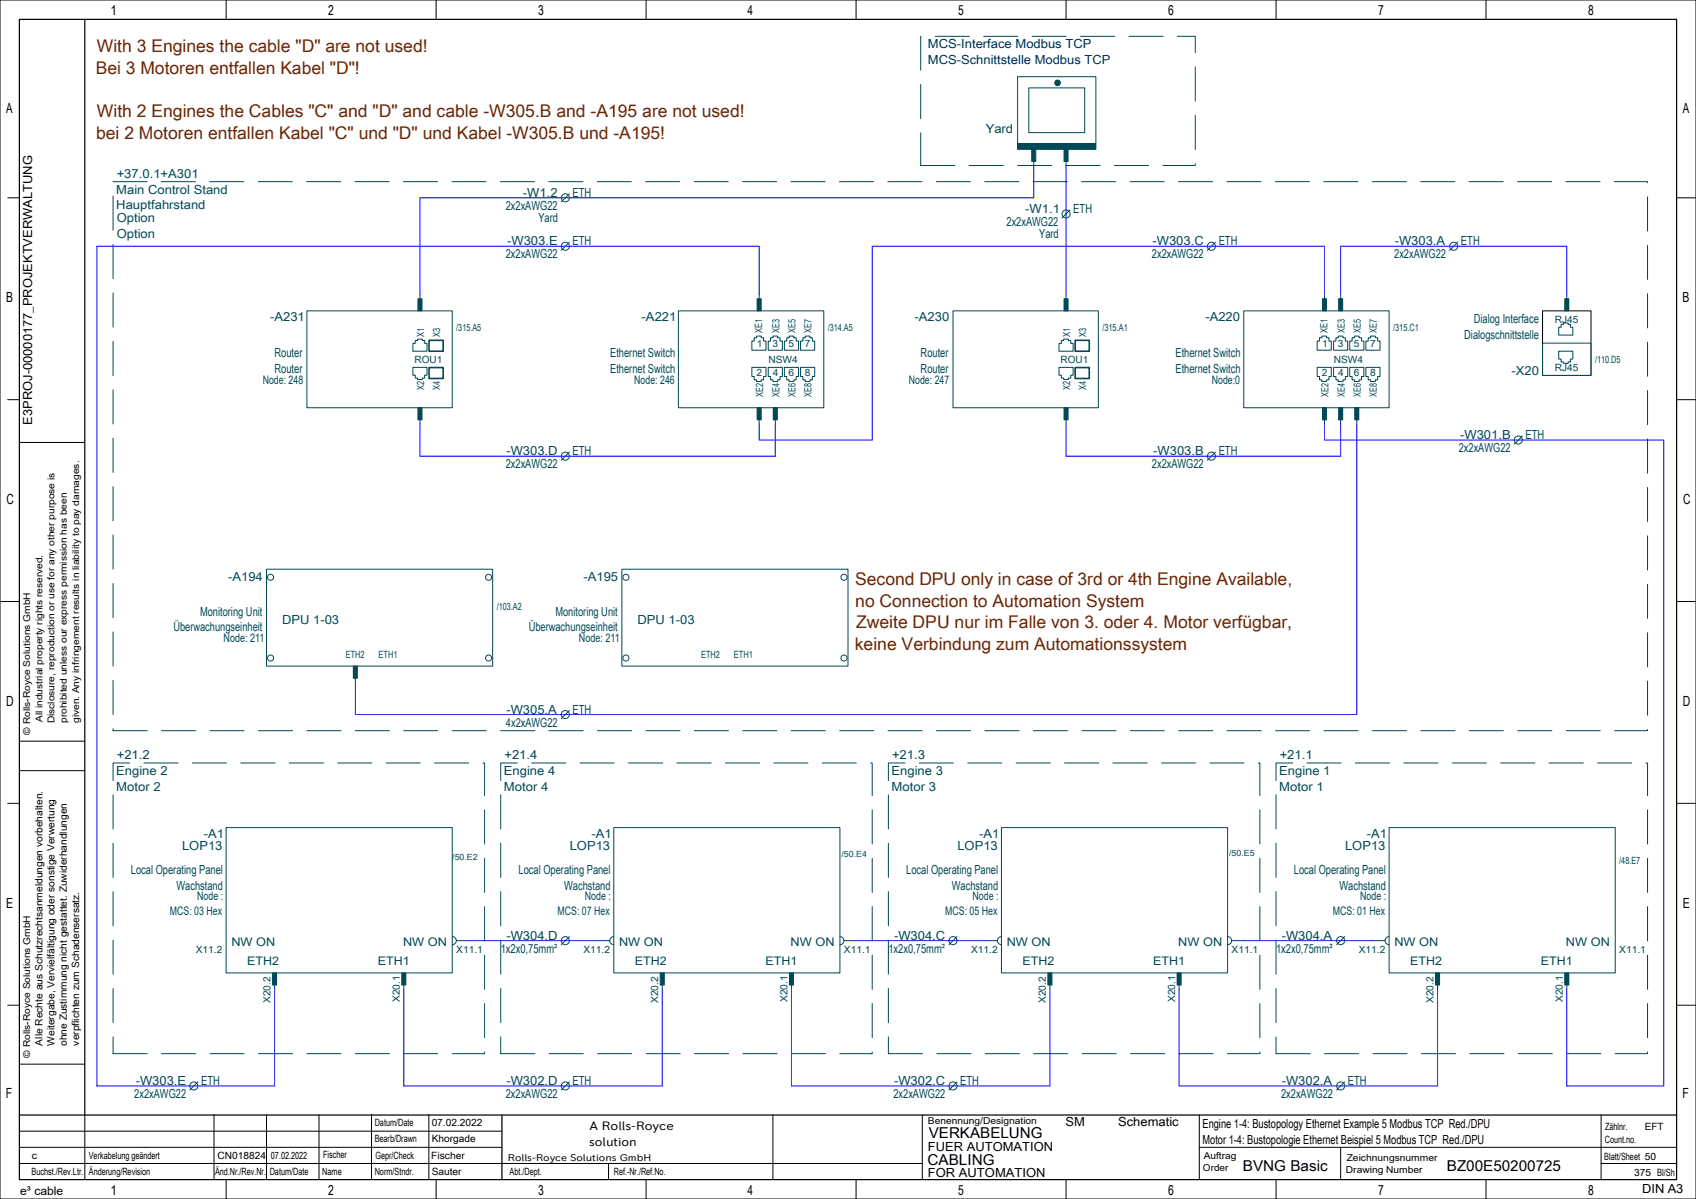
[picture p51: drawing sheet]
<svg xmlns="http://www.w3.org/2000/svg" width="420mm" height="297mm" viewBox="0 0 420 297" stroke-linecap="round" stroke-linejoin="round" font-family="sans-serif">
<defs><g id="words">
<g font-size="4.3" fill="#6d2400">
<text x="24" y="13">With 3 Engines the cable &quot;D&quot; are not used!</text>
<text x="23.7" y="18.3">Bei 3 Motoren entfallen Kabel &quot;D&quot;!</text>
<text x="24" y="29">With 2 Engines the Cables &quot;C&quot; and &quot;D&quot; and cable -W305.B and -A195 are not used!</text>
<text x="23.8" y="34.3">bei 2 Motoren entfallen Kabel &quot;C&quot; und &quot;D&quot; und Kabel -W305.B und -A195!</text>
<text x="211.8" y="145">Second DPU only in case of 3rd or 4th Engine Available,</text>
<text x="211.8" y="150.3">no Connection to Automation System</text>
<text x="212" y="155.6">Zweite DPU nur im Falle von 3. oder 4. Motor verfügbar,</text>
<text x="211.7" y="161">keine Verbindung zum Automationssystem</text>
</g>
<g font-size="3.7">
<text x="230" y="282">VERKABELUNG</text>
<text x="229.7" y="288.5">CABLING</text>
<text x="307.8" y="290">BVNG Basic</text>
<text x="358.3" y="290">BZ00E50200725</text>
</g>
<g font-size="3.5">
<text x="27.3" y="3.8">1</text>
<text x="81.3" y="3.8">2</text>
<text x="133.3" y="3.8">3</text>
<text x="185.1" y="3.8">4</text>
<text x="237.3" y="3.8">5</text>
<text x="289.3" y="3.8">6</text>
<text x="341.3" y="3.8">7</text>
<text x="393.3" y="3.8">8</text>
<text x="1.5" y="28.1">A</text>
<text x="416.7" y="28.1">A</text>
<text x="1.5" y="74.9">B</text>
<text x="416.7" y="74.9">B</text>
<text x="1.6" y="124.9">C</text>
<text x="416.8" y="124.9">C</text>
<text x="1.5" y="174.9">D</text>
<text x="416.7" y="174.9">D</text>
<text x="1.5" y="224.9">E</text>
<text x="416.7" y="224.9">E</text>
<text x="1.5" y="271.9">F</text>
<text x="416.7" y="271.9">F</text>
<text x="27.3" y="296">1</text>
<text x="81.3" y="296">2</text>
<text x="133.3" y="296">3</text>
<text x="185.1" y="296">4</text>
<text x="237.3" y="296">5</text>
<text x="289.3" y="296">6</text>
<text x="341.3" y="296">7</text>
<text x="393.3" y="296">8</text>
</g>
<g font-size="3.1" fill="#002455">
<text x="229.8" y="12">MCS-Interface Modbus TCP</text>
<text x="229.8" y="15.9">MCS-Schnittstelle Modbus TCP</text>
</g>
<g font-size="3.1" fill="#004855">
<text x="244.1" y="33">Yard</text>
<text x="28.8" y="48">Main Control Stand</text>
<text x="28.9" y="44">+37.0.1+A301</text>
<text x="28.8" y="51.9">Hauptfahrstand</text>
<text x="125.3" y="52">2x2xAWG22</text>
<text x="129.5" y="48.8">-W1.2</text>
<text x="141.8" y="48.8">ETH</text>
<text x="253.9" y="52.8">-W1.1</text>
<text x="265.8" y="52.8">ETH</text>
<text x="28.9" y="55">Option</text>
<text x="28.9" y="58.9">Option</text>
<text x="133.3" y="55">Yard</text>
<text x="249.3" y="56">2x2xAWG22</text>
<text x="257.3" y="59">Yard</text>
<text x="125.3" y="64">2x2xAWG22</text>
<text x="125.6" y="60.8">-W303.E</text>
<text x="141.8" y="60.8">ETH</text>
<text x="285.3" y="64">2x2xAWG22</text>
<text x="285.4" y="60.8">-W303.C</text>
<text x="301.8" y="60.8">ETH</text>
<text x="345.3" y="64">2x2xAWG22</text>
<text x="345.4" y="60.8">-W303.A</text>
<text x="361.8" y="60.8">ETH</text>
<text x="66.9" y="79.5">-A231</text>
<text x="158.9" y="79.5">-A221</text>
<text x="226.5" y="79.5">-A230</text>
<text x="298.5" y="79.5">-A220</text>
<text x="362.6" y="84">Dialogschnittstelle</text>
<text x="365" y="80.1">Dialog Interface</text>
<text x="68" y="88.5">Router</text>
<text x="151.1" y="88.5">Ethernet Switch</text>
<text x="228" y="88.5">Router</text>
<text x="291.1" y="88.5">Ethernet Switch</text>
<text x="68" y="92.4">Router</text>
<text x="151.1" y="92.4">Ethernet Switch</text>
<text x="228" y="92.4">Router</text>
<text x="291.1" y="92.4">Ethernet Switch</text>
<text x="374.3" y="93">-X20</text>
<text x="125.4" y="112.8">-W303.D</text>
<text x="141.8" y="112.8">ETH</text>
<text x="285.6" y="112.8">-W303.B</text>
<text x="301.8" y="112.8">ETH</text>
<text x="361.3" y="112">2x2xAWG22</text>
<text x="361.6" y="108.8">-W301.B</text>
<text x="377.8" y="108.8">ETH</text>
<text x="125.3" y="116">2x2xAWG22</text>
<text x="285.3" y="116">2x2xAWG22</text>
<text x="56.5" y="144">-A194</text>
<text x="144.5" y="144">-A195</text>
<text x="49.5" y="152.5">Monitoring Unit</text>
<text x="69.9" y="154.5">DPU 1-03</text>
<text x="137.5" y="152.5">Monitoring Unit</text>
<text x="157.9" y="154.5">DPU 1-03</text>
<text x="42.9" y="156.4">Überwachungseinheit</text>
<text x="130.9" y="156.4">Überwachungseinheit</text>
<text x="125.3" y="180">4x2xAWG22</text>
<text x="125.4" y="176.8">-W305.A</text>
<text x="141.8" y="176.8">ETH</text>
<text x="28.9" y="188">+21.2</text>
<text x="124.9" y="188">+21.4</text>
<text x="220.9" y="188">+21.3</text>
<text x="316.9" y="188">+21.1</text>
<text x="28.8" y="192">Engine 2</text>
<text x="28.8" y="195.9">Motor 2</text>
<text x="124.8" y="192">Engine 4</text>
<text x="124.8" y="195.9">Motor 4</text>
<text x="220.8" y="192">Engine 3</text>
<text x="220.8" y="195.9">Motor 3</text>
<text x="316.8" y="192">Engine 1</text>
<text x="316.8" y="195.9">Motor 1</text>
<text x="50.5" y="207.5">-A1</text>
<text x="146.5" y="207.5">-A1</text>
<text x="242.5" y="207.5">-A1</text>
<text x="338.5" y="207.5">-A1</text>
<text x="45.1" y="210.5">LOP13</text>
<text x="141.1" y="210.5">LOP13</text>
<text x="237.1" y="210.5">LOP13</text>
<text x="333.1" y="210.5">LOP13</text>
<text x="32.4" y="216.5">Local Operating Panel</text>
<text x="43.7" y="220.4">Wachstand</text>
<text x="128.4" y="216.5">Local Operating Panel</text>
<text x="139.7" y="220.4">Wachstand</text>
<text x="224.4" y="216.5">Local Operating Panel</text>
<text x="235.7" y="220.4">Wachstand</text>
<text x="320.4" y="216.5">Local Operating Panel</text>
<text x="331.7" y="220.4">Wachstand</text>
<text x="125.4" y="232.8">-W304.D</text>
<text x="221.4" y="232.8">-W304.C</text>
<text x="317.4" y="232.8">-W304.A</text>
<text x="124" y="236">1x2x0,75mm²</text>
<text x="220" y="236">1x2x0,75mm²</text>
<text x="316" y="236">1x2x0,75mm²</text>
<text x="33.6" y="268.8">-W303.E</text>
<text x="49.8" y="268.8">ETH</text>
<text x="125.4" y="268.8">-W302.D</text>
<text x="141.8" y="268.8">ETH</text>
<text x="221.4" y="268.8">-W302.C</text>
<text x="237.8" y="268.8">ETH</text>
<text x="317.4" y="268.8">-W302.A</text>
<text x="333.8" y="268.8">ETH</text>
<text x="33.3" y="272">2x2xAWG22</text>
<text x="125.3" y="272">2x2xAWG22</text>
<text x="221.3" y="272">2x2xAWG22</text>
<text x="317.3" y="272">2x2xAWG22</text>
</g>
<g font-size="3.1">
<text x="8" y="105.2" transform="rotate(-90 8 105.2)">E3PROJ-00000177_PROJEKTVERWALTUNG</text>
<text x="263.9" y="279">SM</text>
<text x="276.9" y="279">Schematic</text>
<text x="297.8" y="279.5">Engine 1-4: Bustopology Ethernet Example 5 Modbus TCP Red./DPU</text>
<text x="229.8" y="285">FUER AUTOMATION</text>
<text x="297.8" y="283.4">Motor 1-4: Bustopologie Ethernet Beispiel 5 Modbus TCP Red./DPU</text>
<text x="229.8" y="291.5">FOR AUTOMATION</text>
<text x="406.7" y="295.5">DIN A3</text>
</g>
<g font-size="3">
<text x="146" y="280">A Rolls-Royce</text>
<text x="145.9" y="284">solution</text>
</g>
<g font-size="2.9" fill="#004855">
<text x="65.1" y="95">Node: 248</text>
<text x="157.1" y="95">Node: 246</text>
<text x="225.1" y="95">Node: 247</text>
<text x="300.1" y="95">Node:0</text>
<text x="55.4" y="159">Node: 211</text>
<text x="143.4" y="159">Node: 211</text>
<text x="42.1" y="226.8">MCS: 03 Hex</text>
<text x="48.8" y="223">Node :</text>
<text x="138.1" y="226.8">MCS: 07 Hex</text>
<text x="144.8" y="223">Node :</text>
<text x="234.1" y="226.8">MCS: 05 Hex</text>
<text x="240.8" y="223">Node :</text>
<text x="330.1" y="226.8">MCS: 01 Hex</text>
<text x="336.8" y="223">Node :</text>
<text x="57.3" y="234.3">NW ON</text>
<text x="61.2" y="239">ETH2</text>
<text x="93.6" y="239">ETH1</text>
<text x="99.8" y="234.3">NW ON</text>
<text x="153.3" y="234.3">NW ON</text>
<text x="157.2" y="239">ETH2</text>
<text x="189.6" y="239">ETH1</text>
<text x="195.8" y="234.3">NW ON</text>
<text x="249.3" y="234.3">NW ON</text>
<text x="253.2" y="239">ETH2</text>
<text x="285.6" y="239">ETH1</text>
<text x="291.8" y="234.3">NW ON</text>
<text x="345.3" y="234.3">NW ON</text>
<text x="349.2" y="239">ETH2</text>
<text x="381.6" y="239">ETH1</text>
<text x="387.8" y="234.3">NW ON</text>
</g>
<text font-size="2.9" x="5" y="296">e³ cable</text>
<g font-size="2.5" fill="#004855">
<text x="105" y="83.5" transform="rotate(-90 105 83.5)">X1</text>
<text x="109" y="83.5" transform="rotate(-90 109 83.5)">X3</text>
<text x="113" y="82">/315.A5</text>
<text x="188.7" y="82.5" transform="rotate(-90 188.7 82.5)">XE1</text>
<text x="193" y="82.5" transform="rotate(-90 193 82.5)">XE3</text>
<text x="197" y="82.5" transform="rotate(-90 197 82.5)">XE5</text>
<text x="201" y="82.5" transform="rotate(-90 201 82.5)">XE7</text>
<text x="205" y="82">/314.A5</text>
<text x="265" y="83.5" transform="rotate(-90 265 83.5)">X1</text>
<text x="269" y="83.5" transform="rotate(-90 269 83.5)">X3</text>
<text x="273" y="82">/315.A1</text>
<text x="328.8" y="82.5" transform="rotate(-90 328.8 82.5)">XE1</text>
<text x="333" y="82.5" transform="rotate(-90 333 82.5)">XE3</text>
<text x="337" y="82.5" transform="rotate(-90 337 82.5)">XE5</text>
<text x="341" y="82.5" transform="rotate(-90 341 82.5)">XE7</text>
<text x="345" y="82">/315.C1</text>
<text x="385" y="80">RJ45</text>
<text x="102.6" y="90">ROU1</text>
<text x="187.4" y="86">1</text>
<text x="190.3" y="90">NSW4</text>
<text x="191.3" y="86">3</text>
<text x="195.3" y="86">5</text>
<text x="199.3" y="86">7</text>
<text x="262.7" y="90">ROU1</text>
<text x="327.4" y="86">1</text>
<text x="330.3" y="90">NSW4</text>
<text x="331.3" y="86">3</text>
<text x="335.3" y="86">5</text>
<text x="339.3" y="86">7</text>
<text x="395" y="90">/110.D5</text>
<text x="187.4" y="93.3">2</text>
<text x="191.3" y="93.3">4</text>
<text x="195.3" y="93.3">6</text>
<text x="199.3" y="93.3">8</text>
<text x="327.3" y="93.3">2</text>
<text x="331.4" y="93.3">4</text>
<text x="335.3" y="93.3">6</text>
<text x="339.3" y="93.3">8</text>
<text x="385" y="92">RJ45</text>
<text x="105" y="96.6" transform="rotate(-90 105 96.6)">X2</text>
<text x="109" y="96.6" transform="rotate(-90 109 96.6)">X4</text>
<text x="189" y="98.3" transform="rotate(-90 189 98.3)">XE2</text>
<text x="193" y="98.3" transform="rotate(-90 193 98.3)">XE4</text>
<text x="197" y="98.3" transform="rotate(-90 197 98.3)">XE6</text>
<text x="201" y="98.3" transform="rotate(-90 201 98.3)">XE8</text>
<text x="265" y="96.6" transform="rotate(-90 265 96.6)">X2</text>
<text x="269" y="96.6" transform="rotate(-90 269 96.6)">X4</text>
<text x="329" y="98.3" transform="rotate(-90 329 98.3)">XE2</text>
<text x="333" y="98.3" transform="rotate(-90 333 98.3)">XE4</text>
<text x="337" y="98.3" transform="rotate(-90 337 98.3)">XE6</text>
<text x="341" y="98.3" transform="rotate(-90 341 98.3)">XE8</text>
<text x="123" y="151">/103.A2</text>
<text x="85.6" y="163">ETH2</text>
<text x="93.7" y="163">ETH1</text>
<text x="173.6" y="163">ETH2</text>
<text x="181.7" y="163">ETH1</text>
<text x="401" y="214">/48.E7</text>
<text x="48.5" y="236">X11.2</text>
<text x="113" y="236">X11.1</text>
<text x="144.5" y="236">X11.2</text>
<text x="209" y="236">X11.1</text>
<text x="240.5" y="236">X11.2</text>
<text x="305" y="236">X11.1</text>
<text x="336.5" y="236">X11.2</text>
<text x="401" y="236">X11.1</text>
<text x="67" y="248.5" transform="rotate(-90 67 248.5)">X20.2</text>
<text x="99" y="248.2" transform="rotate(-90 99 248.2)">X20.1</text>
<text x="163" y="248.5" transform="rotate(-90 163 248.5)">X20.2</text>
<text x="195" y="248.2" transform="rotate(-90 195 248.2)">X20.1</text>
<text x="259" y="248.5" transform="rotate(-90 259 248.5)">X20.2</text>
<text x="291" y="248.2" transform="rotate(-90 291 248.2)">X20.1</text>
<text x="355" y="248.5" transform="rotate(-90 355 248.5)">X20.2</text>
<text x="387" y="248.2" transform="rotate(-90 387 248.2)">X20.1</text>
</g>
<g font-size="2.5">
<text x="10.5" y="259" transform="rotate(-90 10.5 259)">Alle Rechte aus Schutzrechtsanmeldungen vorbehalten.</text>
<text x="13.5" y="259" transform="rotate(-90 13.5 259)">Weitergabe, Vervielfältigung oder sonstige Verwertung</text>
<text x="16.6" y="259.1" transform="rotate(-90 16.6 259.1)">ohne Zustimmung nicht gestattet. Zuwiderhandlungen</text>
<text x="19.6" y="259" transform="rotate(-90 19.6 259)">verpflichten zum Schadensersatz.</text>
<text x="92.8" y="279">Datum/Date</text>
<text x="106.9" y="279">07.02.2022</text>
<text x="397.5" y="280">Zählnr.</text>
<text x="407.3" y="280">EFT</text>
<text x="7.9" y="287">c</text>
<text x="22" y="287">Verkabelung geändert</text>
<text x="53.9" y="287">CN018824</text>
<text x="67.1" y="287">07.02.2022</text>
<text x="80" y="286.8">Fischer</text>
<text x="92.8" y="283">Bearb/Drawn</text>
<text x="93" y="287">Gepr/Check</text>
<text x="106.8" y="287">Fischer</text>
<text x="106.9" y="283">Khorgade</text>
<text x="397.3" y="287.3">Blatt/Sheet 50</text>
<text x="397.4" y="283">Count.no.</text>
<text x="7.8" y="291">Buchst./Rev.Ltr.</text>
<text x="22" y="291">Änderung/Revision</text>
<text x="53.3" y="291">Änd.Nr./Rev.Nr.</text>
<text x="66.8" y="291">Datum/Date</text>
<text x="79.8" y="291">Name</text>
<text x="92.8" y="291">Norm/Stndr.</text>
<text x="106.9" y="291">Sauter</text>
<text x="126.2" y="291">Abt./Dept.</text>
<text x="152" y="291">Ref.-Nr./Ref.No.</text>
<text x="404.7" y="291.2">375 Bl/Sh</text>
</g>
<text font-size="2.4" x="125.8" y="287.5">Rolls-Royce Solutions GmbH</text>
<g font-size="2.3">
<text x="10.5" y="178.9" transform="rotate(-90 10.5 178.9)">All industrial property rights reserved.</text>
<text x="13.5" y="179.2" transform="rotate(-90 13.5 179.2)">Disclosure, reproduction or use for any other purpose is</text>
<text x="16.6" y="179.1" transform="rotate(-90 16.6 179.1)">prohibited unless our express permission has been</text>
<text x="19.6" y="179.1" transform="rotate(-90 19.6 179.1)">given. Any infringement results in liability to pay damages.</text>
<text x="7.5" y="182" transform="rotate(-90 7.5 182)">© Rolls-Royce Solutions GmbH</text>
<text x="7.5" y="262" transform="rotate(-90 7.5 262)">© Rolls-Royce Solutions GmbH</text>
<text x="229.8" y="278.5">Benennung/Designation</text>
<text x="298.1" y="287">Auftrag</text>
<text x="333.5" y="287.5">Zeichnungsnummer</text>
<text x="297.9" y="290">Order</text>
<text x="333.3" y="290.5">Drawing Number</text>
</g>
<g font-size="2.1" fill="#004855">
<text x="112" y="213">/50.E2</text>
<text x="208.4" y="212.3">/50.E4</text>
<text x="304.4" y="212">/50.E5</text>
</g>
</g></defs>
<g fill="none" stroke="#000" stroke-width=".25">
<path d="M0 0h420v297h-420zM56 0v4.8M108 0v4.8M160 0v4.8M212 0v4.8M264 0v4.8M316 0v4.8M368 0v4.8M1.9 49h2.9M415.2 49h4.8M382 77h12v16h-12zM1.9 99h2.9"/>
<path d="M415.2 99h4.8M4.8 109.6h16.2M0 149h4.8M415.2 149h4.7M1.9 199h2.9M4.8 190.9h16.2M4.8 183.6h16.2M415.2 199h4.8M1.9 249h2.9M415.2 249h4.8M4.8 263.6h16.2M21 276.2v16"/>
<path d="M53 276.1v16M66 276.2v16M79 276.2v16M92 276v16M106.2 276v16M191.4 276.2v16M228.4 276.2v16M297 276.2v16M396.5 276.2v15.8M4.8 284.2h119.4M4.8 288.2h223.6M4.8 280.2h119.4"/>
<path d="M56 292.2v4.8M108 292.2v4.8M150.7 288.2v4M160 292.2v4.8M212 292.2v4.8M264 292.2v4.8M297 284.2h118.2M316 292.2v4.8M332 284.3v8M368 292.2v4.8M396.5 288.2h18.7"/>
</g>
<path d="M4.8 4.8h410.4v287.4h-410.4zM21 4.8v271.4M4.8 276.2h410.4M124.3 276.2v15.9" fill="none" stroke="#000" stroke-width=".3"/>
<path d="M228 9h68v32h-68zM28 45h380v136h-380zM28 189h92v72h-92zM124 189h92v72h-92zM220 189h92v72h-92zM316 189h92v72h-92z" fill="none" stroke="#004855" stroke-width=".25" stroke-dasharray="8.5 3.5"/>
<g fill="none" stroke="#004855" stroke-width=".25">
<path d="M252 19h19.4v16.6h-19.4zM254.8 21.8h13.8v11h-13.8zM141 48l-2 2M256 40v1M264 40v1M265 52l-2 2M76 77h36v24h-36zM104 73v1M141 60l-2 2M168 77h36v24h-36zM188 73v1M236 77h36v24h-36z"/>
<path d="M264 73v1M301 60l-2 2M308 77h36v24h-36zM328 73v1M332 73v1M361 60l-2 2M388 73v1M102.3 91h3.5v1.9h-.6v.7h-.6v.4h-1.2v-.4h-.6v-.7h-.5zM102.8 84.4h.6v-.4h1.2v.4h.6v.7h.6v1.9h-3.5v-1.9h.5zM186.2 91h3.5v2.3h-.6v.8h-.6v.4h-1.1v-.4h-.6v-.8h-.6zM186.8 83.7h.6v-.5h1.1v.5h.6v.8h.6v2.3h-3.5v-2.3h.6zM190.2 91h3.6v2.3h-.6v.8h-.6v.4h-1.2v-.4h-.6v-.8h-.6z"/>
<path d="M190.8 83.7h.6v-.5h1.2v.5h.6v.8h.6v2.3h-3.6v-2.3h.6zM194.3 91h3.4v2.3h-.5v.8h-.6v.4h-1.2v-.4h-.6v-.8h-.5zM194.8 83.7h.6v-.5h1.2v.5h.6v.8h.5v2.3h-3.4v-2.3h.5zM198.3 91h3.5v2.3h-.6v.8h-.6v.4h-1.2v-.4h-.6v-.8h-.5zM198.8 83.7h.6v-.5h1.2v.5h.6v.8h.6v2.3h-3.5v-2.3h.5zM262.3 91h3.4v1.9h-.5v.7h-.6v.4h-1.2v-.4h-.6v-.7h-.5zM262.8 84.4h.6v-.4h1.2v.4h.6v.7h.5v1.9h-3.4v-1.9h.5zM326.2 91h3.5v2.3h-.6v.8h-.6v.4h-1.1v-.4h-.6v-.8h-.6zM326.8 83.7h.6v-.5h1.1v.5h.6v.8h.6v2.3h-3.5v-2.3h.6zM330.3 91h3.4v2.3h-.5v.8h-.6v.4h-1.2v-.4h-.6v-.8h-.5zM330.8 83.7h.6v-.5h1.2v.5h.6v.8h.5v2.3h-3.4v-2.3h.5zM334.2 91h3.6v2.3h-.6v.8h-.6v.4h-1.2v-.4h-.6v-.8h-.6z"/>
<path d="M334.8 83.7h.6v-.5h1.2v.5h.6v.8h.6v2.3h-3.6v-2.3h.6zM338.3 91h3.4v2.3h-.5v.8h-.6v.4h-1.2v-.4h-.6v-.8h-.5zM338.8 83.7h.6v-.5h1.2v.5h.6v.8h.5v2.3h-3.4v-2.3h.5zM382 85h12v8h-12zM386 87h3.5v1.9h-.6v.7h-.6v.4h-1.1v-.4h-.6v-.7h-.6zM386.6 80.4h.6v-.4h1.1v.4h.6v.7h.6v1.9h-3.5v-1.9h.6zM104 104v1M141 112l-2 2M188 104v1M192 104v1M264 104v1M301 112l-2 2"/>
<path d="M328 104v1M332 104v1M336 104v1M377 108l-2 2M66 141h56v24h-56zM154 141h56v24h-56zM88 168v1M141 176l-2 2M56 205h56v36h-56zM152 205h56v36h-56zM248 205h56v36h-56zM344 205h56v36h-56z"/>
<path d="M112 232a1 1 0 0 1 1 1 1 1 0 0 1-1 1M113 233h3M141 232l-2 2M148 233h3M152 232a1 1 0 0 0-1 1 1 1 0 0 0 1 1M208 232a1 1 0 0 1 1 1 1 1 0 0 1-1 1M209 233h3M237 232l-2 2M244 233h3M248 232a1 1 0 0 0-1 1 1 1 0 0 0 1 1M304 232a1 1 0 0 1 1 1 1 1 0 0 1-1 1M305 233h3"/>
<path d="M333 232l-2 2M340 233h3M344 232a1 1 0 0 0-1 1 1 1 0 0 0 1 1M68 244v1M100 244v1M164 244v1M196 244v1M260 244v1M292 244v1M356 244v1M388 244v1M49 268l-2 2"/>
<path d="M141 268l-2 2M237 268l-2 2M333 268l-2 2"/>
<circle cx="140" cy="49" r="1"/>
<circle cx="264" cy="53" r="1"/>
<circle cx="140" cy="61" r="1"/>
<circle cx="300" cy="61" r="1"/>
<circle cx="360" cy="61" r="1"/>
<circle cx="140" cy="113" r="1"/>
<circle cx="300" cy="113" r="1"/>
<circle cx="376" cy="109" r="1"/>
<circle cx="67" cy="143" r=".75"/>
<circle cx="121" cy="143" r=".75"/>
<circle cx="155" cy="143" r=".75"/>
<circle cx="209" cy="143" r=".75"/>
<circle cx="67" cy="163" r=".75"/>
<circle cx="121" cy="163" r=".75"/>
<circle cx="140" cy="177" r="1"/>
<circle cx="155" cy="163" r=".75"/>
<circle cx="209" cy="163" r=".75"/>
<circle cx="140" cy="233" r="1"/>
<circle cx="236" cy="233" r="1"/>
<circle cx="332" cy="233" r="1"/>
<circle cx="48" cy="269" r="1"/>
<circle cx="140" cy="269" r="1"/>
<circle cx="236" cy="269" r="1"/>
<circle cx="332" cy="269" r="1"/>
</g>
<g fill="#004855" stroke="#004855" stroke-width=".25">
<path d="M252 35.6h19.4v1.4h-19.4z" fill-rule="evenodd"/>
<path d="M99.5 241h1v3h-1z" fill-rule="evenodd"/>
<path d="M163.5 241h1v3h-1z" fill-rule="evenodd"/>
<path d="M195.5 241h1v3h-1z" fill-rule="evenodd"/>
<path d="M259.5 241h1v3h-1z" fill-rule="evenodd"/>
<path d="M291.5 241h1v3h-1z" fill-rule="evenodd"/>
<path d="M355.5 241h1v3h-1z" fill-rule="evenodd"/>
<path d="M191.5 101h1v3h-1z" fill-rule="evenodd"/>
<path d="M187.5 101h1v3h-1z" fill-rule="evenodd"/>
<path d="M327.5 74h1v3h-1z" fill-rule="evenodd"/>
<path d="M387.5 74h1v3h-1z" fill-rule="evenodd"/>
<path d="M331.5 74h1v3h-1z" fill-rule="evenodd"/>
<path d="M331.5 101h1v3h-1z" fill-rule="evenodd"/>
<path d="M327.5 101h1v3h-1z" fill-rule="evenodd"/>
<path d="M387.5 241h1v3h-1z" fill-rule="evenodd"/>
<path d="M67.5 241h1v3h-1z" fill-rule="evenodd"/>
<path d="M187.5 74h1v3h-1z" fill-rule="evenodd"/>
<path d="M335.5 101h1v3h-1z" fill-rule="evenodd"/>
<path d="M87.5 165h1v3h-1z" fill-rule="evenodd"/>
<path d="M263.5 101h1v3h-1z" fill-rule="evenodd"/>
<path d="M103.5 101h1v3h-1z" fill-rule="evenodd"/>
<path d="M263.5 74h1v3h-1z" fill-rule="evenodd"/>
<path d="M263.5 37h1v3h-1z" fill-rule="evenodd"/>
<path d="M103.5 74h1v3h-1z" fill-rule="evenodd"/>
<path d="M255.5 37h1v3h-1z" fill-rule="evenodd"/>
<circle cx="261.9" cy="20.5" r=".69"/>
</g>
<path d="M106.2 91.1h3.5v2.6h-3.5zM106.2 84.3h3.5v2.7h-3.5zM266.2 91.1h3.6v2.6h-3.6zM266.2 84.3h3.6v2.7h-3.6z" fill="none" stroke="#004855" stroke-width=".4"/>
<g fill="none" stroke="#00f" stroke-width=".25">
<path d="M256 41v8h-152v24M264 41v32M188 73v-12h-164v208h44v-24M328 73v-12h-112v48h-28v-4M332 73v-12h56v12M104 105v8h88v-8M264 105v8h68v-8M328 105v4h84v160h-24v-24M336 105v72h-248v-8M116 233h32M212 233h32M308 233h32"/>
<path d="M100 245v24h64v-24M196 245v24h64v-24M292 245v24h64v-24"/>
</g>
<use href="#words"/>
</svg>
